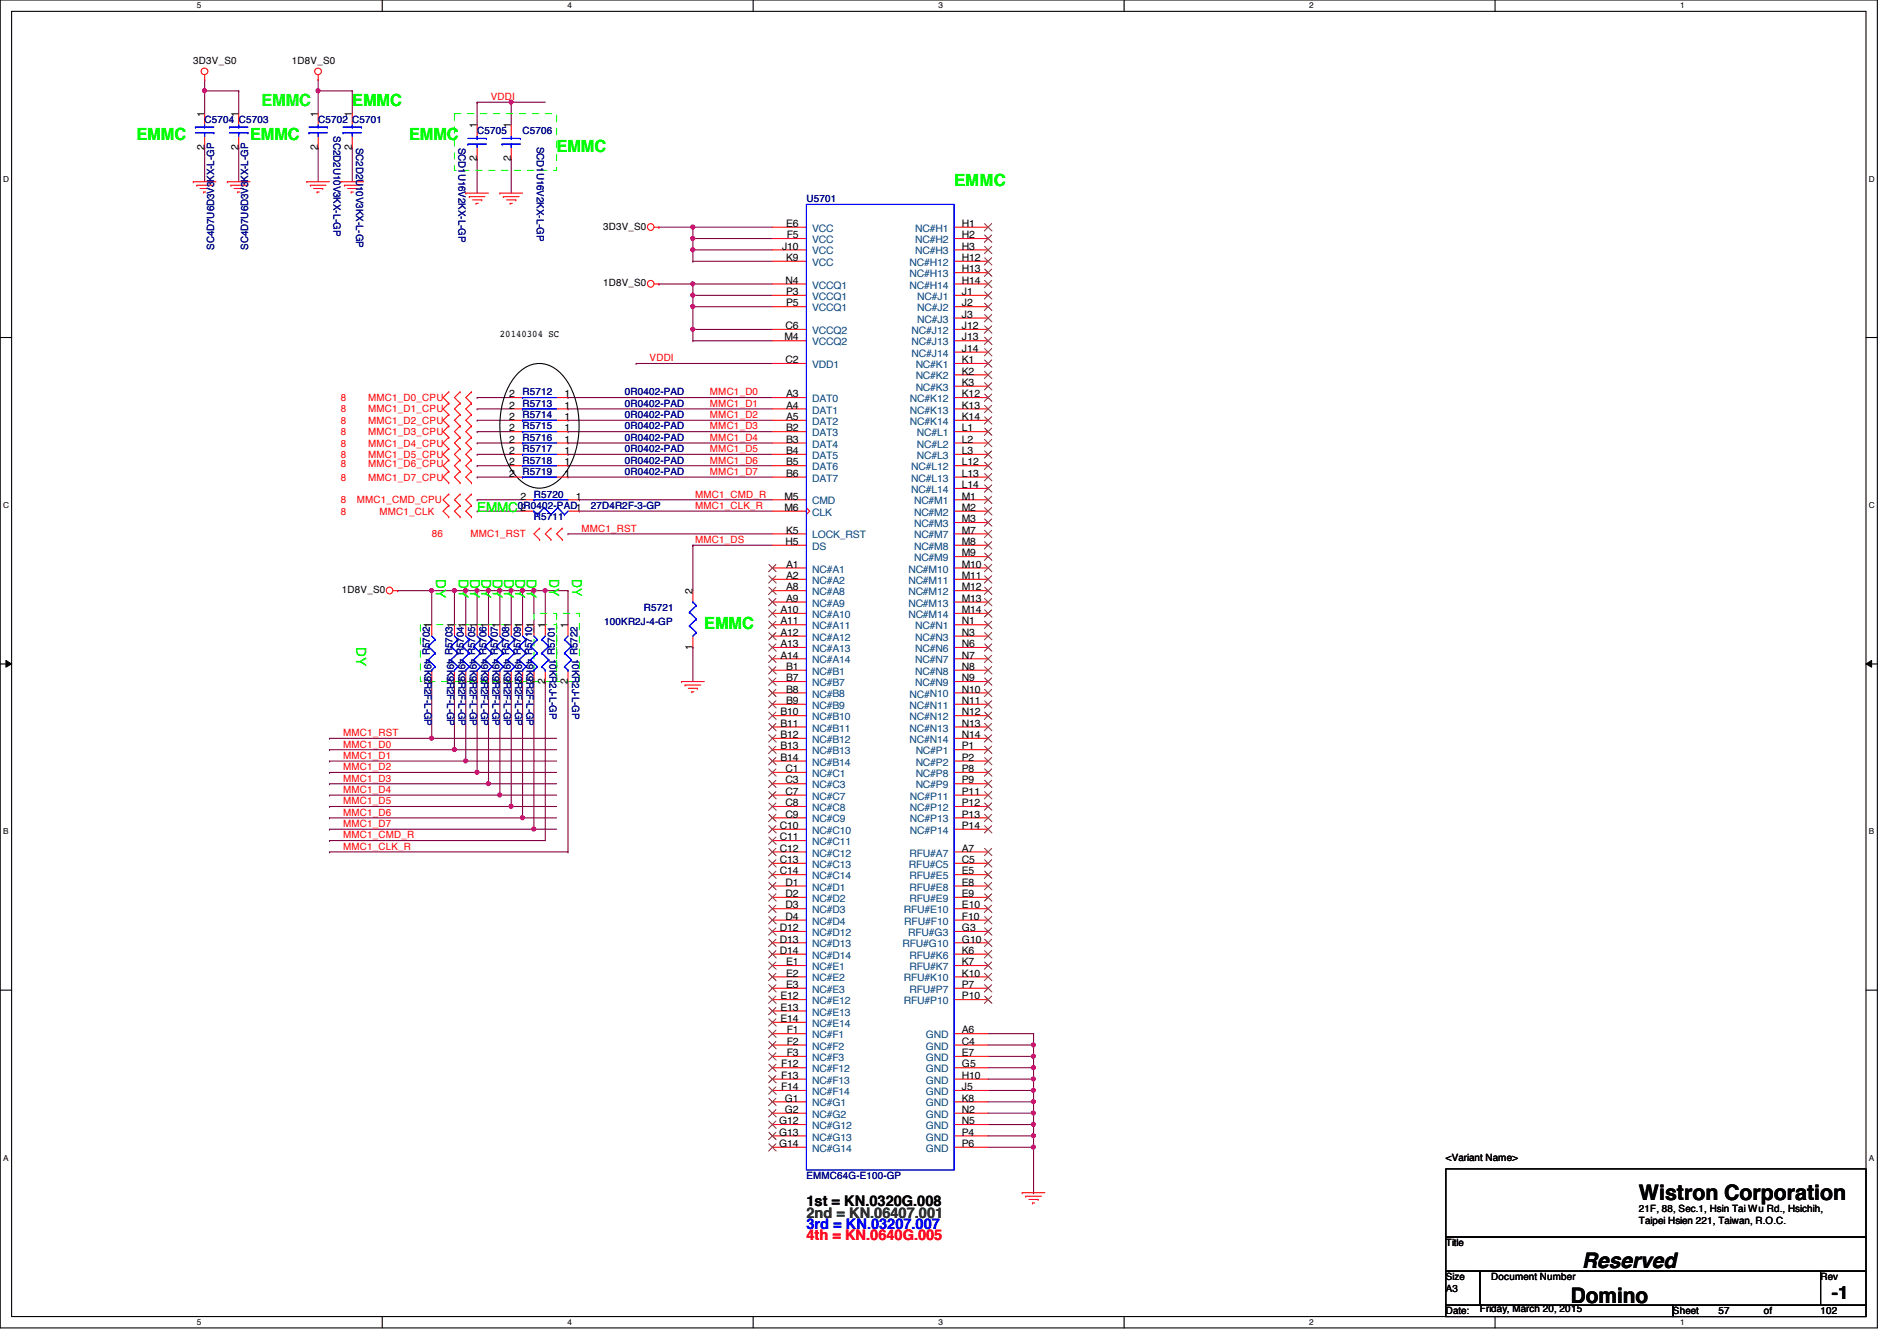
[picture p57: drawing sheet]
<svg xmlns="http://www.w3.org/2000/svg" width="297mm" height="210mm" viewBox="0 0 297 210" stroke-linecap="round" stroke-linejoin="round" font-family="sans-serif">
<defs><g id="words">
<g font-size="3.3">
<text x="256.6" y="187.9">Wistron Corporation</text>
<text x="246" y="203.9">Domino</text>
<text x="247.7" y="198.5">Reserved</text>
</g>
<text font-size="2.8" x="286.8" y="203.4">-1</text>
<text font-size="2.6" fill="#00ff40" x="40.9" y="16.6">EMMC</text>
<g font-size="2.6" fill="#0f0">
<text x="55.2" y="16.6">EMMC</text>
<text x="21.4" y="22">EMMC</text>
<text x="39.2" y="22">EMMC</text>
<text x="64" y="22">EMMC</text>
<text x="87.2" y="23.7">EMMC</text>
<text x="149.4" y="29.1">EMMC</text>
<text x="110.3" y="98.4">EMMC</text>
</g>
<text font-size="2.3" fill="#008000" x="126.3" y="190.6">2nd = KN.06407.001</text>
<text font-size="2.3" x="126.3" y="188.8">1st = KN.0320G.008</text>
<text font-size="2.3" fill="#00f" x="126.3" y="192.4">3rd = KN.03207.007</text>
<text font-size="2.3" fill="#f00" x="126.3" y="194.1">4th = KN.0640G.005</text>
<g font-size="2.1" fill="#0f0">
<text x="74.7" y="80.2">EMMC</text>
<text x="68.3" y="90.7" transform="rotate(90 68.3 90.7)">DY</text>
<text x="71.8" y="90.7" transform="rotate(90 71.8 90.7)">DY</text>
<text x="73.6" y="90.7" transform="rotate(90 73.6 90.7)">DY</text>
<text x="75.4" y="90.7" transform="rotate(90 75.4 90.7)">DY</text>
<text x="77.2" y="90.7" transform="rotate(90 77.2 90.7)">DY</text>
<text x="78.9" y="90.7" transform="rotate(90 78.9 90.7)">DY</text>
<text x="80.7" y="90.7" transform="rotate(90 80.7 90.7)">DY</text>
<text x="82.5" y="90.7" transform="rotate(90 82.5 90.7)">DY</text>
<text x="86.1" y="90.7" transform="rotate(90 86.1 90.7)">DY</text>
<text x="89.6" y="90.7" transform="rotate(90 89.6 90.7)">DY</text>
<text x="55.8" y="101.3" transform="rotate(90 55.8 101.3)">DY</text>
</g>
<g font-size="1.6">
<text x="30.3" y="10">3D3V_S0</text>
<text x="45.7" y="10">1D8V_S0</text>
<text x="32" y="23.5" transform="rotate(-90 32 23.5)">2</text>
<text x="32" y="18.3" transform="rotate(-90 32 18.3)">1</text>
<text x="37.3" y="23.5" transform="rotate(-90 37.3 23.5)">2</text>
<text x="37.3" y="18.3" transform="rotate(-90 37.3 18.3)">1</text>
<text x="49.8" y="23.5" transform="rotate(-90 49.8 23.5)">2</text>
<text x="49.8" y="18.3" transform="rotate(-90 49.8 18.3)">1</text>
<text x="55.1" y="23.5" transform="rotate(-90 55.1 23.5)">2</text>
<text x="55.1" y="18.3" transform="rotate(-90 55.1 18.3)">1</text>
<text x="74.7" y="20.1" transform="rotate(-90 74.7 20.1)">1</text>
<text x="80" y="20.1" transform="rotate(-90 80 20.1)">1</text>
<text x="74.7" y="25.2" transform="rotate(-90 74.7 25.2)">2</text>
<text x="80" y="25.2" transform="rotate(-90 80 25.2)">2</text>
<text x="94.4" y="35.9">3D3V_S0</text>
<text x="123.1" y="35.5">E6</text>
<text x="150.6" y="35.5">H1</text>
<text x="122.5" y="39.1">J10</text>
<text x="123.1" y="40.9">K9</text>
<text x="123.2" y="37.3">F5</text>
<text x="150.6" y="37.3">H2</text>
<text x="150.6" y="39.1">H3</text>
<text x="150.6" y="40.9">H12</text>
<text x="94.4" y="44.8">1D8V_S0</text>
<text x="123" y="44.4">N4</text>
<text x="123.1" y="46.2">P3</text>
<text x="123.1" y="48">P5</text>
<text x="150.6" y="42.6">H13</text>
<text x="150.6" y="44.4">H14</text>
<text x="150.6" y="46.2">J1</text>
<text x="150.6" y="48">J2</text>
<text x="78.3" y="52.8">20140304 SC</text>
<text x="122.8" y="53.3">M4</text>
<text x="123" y="51.5">C6</text>
<text x="150.6" y="49.7">J3</text>
<text x="150.6" y="51.5">J12</text>
<text x="150.6" y="53.3">J13</text>
<text x="123" y="56.9">C2</text>
<text x="150.6" y="55.1">J14</text>
<text x="150.6" y="56.9">K1</text>
<text x="150.6" y="58.6">K2</text>
<text x="79.7" y="62.2">2</text>
<text x="79.7" y="64">2</text>
<text x="79.7" y="65.7">2</text>
<text x="88.4" y="62.2">1</text>
<text x="88.4" y="64">1</text>
<text x="88.4" y="65.7">1</text>
<text x="123.1" y="62.2">A3</text>
<text x="123.1" y="64">A4</text>
<text x="123.1" y="65.7">A5</text>
<text x="150.6" y="60.4">K3</text>
<text x="150.6" y="62.2">K12</text>
<text x="150.6" y="64">K13</text>
<text x="150.6" y="65.7">K14</text>
<text x="79.7" y="69.3">2</text>
<text x="79.7" y="67.5">2</text>
<text x="79.7" y="71.1">2</text>
<text x="88.4" y="69.3">1</text>
<text x="88.4" y="67.5">1</text>
<text x="88.4" y="71.1">1</text>
<text x="123.1" y="67.5">B2</text>
<text x="123.1" y="69.3">B3</text>
<text x="123.1" y="71.1">B4</text>
<text x="150.6" y="67.5">L1</text>
<text x="150.6" y="69.3">L2</text>
<text x="150.6" y="71.1">L3</text>
<text x="79.7" y="74.6">2</text>
<text x="79.7" y="72.9">2</text>
<text x="88.4" y="74.6">1</text>
<text x="88.4" y="72.9">1</text>
<text x="123.1" y="72.9">B5</text>
<text x="123.1" y="74.6">B6</text>
<text x="150.6" y="72.9">L12</text>
<text x="150.6" y="74.6">L13</text>
<text x="150.6" y="76.4">L14</text>
<text x="81.5" y="80">2</text>
<text x="81.5" y="78.2">2</text>
<text x="90.2" y="78.2">1</text>
<text x="122.8" y="78.2">M5</text>
<text x="122.8" y="80">M6</text>
<text x="123.1" y="83.5">K5</text>
<text x="150.6" y="78.2">M1</text>
<text x="150.6" y="80">M2</text>
<text x="150.6" y="81.7">M3</text>
<text x="150.6" y="83.5">M7</text>
<text x="123" y="85.3">H5</text>
<text x="123.1" y="88.9">A1</text>
<text x="150.6" y="85.3">M8</text>
<text x="150.6" y="87.1">M9</text>
<text x="150.6" y="88.9">M10</text>
<text x="53.5" y="92.8">1D8V_S0</text>
<text x="108.5" y="93" transform="rotate(-90 108.5 93)">2</text>
<text x="122.2" y="96">A10</text>
<text x="123.1" y="90.6">A2</text>
<text x="123.1" y="92.4">A8</text>
<text x="123.1" y="94.2">A9</text>
<text x="150.6" y="90.6">M11</text>
<text x="150.6" y="92.4">M12</text>
<text x="150.6" y="94.2">M13</text>
<text x="150.6" y="96">M14</text>
<text x="85.3" y="98.3" transform="rotate(-90 85.3 98.3)">1</text>
<text x="88.9" y="98.3" transform="rotate(-90 88.9 98.3)">1</text>
<text x="108.5" y="101.7" transform="rotate(-90 108.5 101.7)">1</text>
<text x="122.2" y="97.7">A11</text>
<text x="122.2" y="99.5">A12</text>
<text x="122.2" y="101.3">A13</text>
<text x="150.6" y="97.7">N1</text>
<text x="150.6" y="99.5">N3</text>
<text x="150.6" y="101.3">N6</text>
<text x="67.6" y="107" transform="rotate(-90 67.6 107)">2</text>
<text x="71.1" y="107" transform="rotate(-90 71.1 107)">2</text>
<text x="72.9" y="107" transform="rotate(-90 72.9 107)">2</text>
<text x="74.7" y="107" transform="rotate(-90 74.7 107)">2</text>
<text x="76.5" y="107" transform="rotate(-90 76.5 107)">2</text>
<text x="78.2" y="107" transform="rotate(-90 78.2 107)">2</text>
<text x="80" y="107" transform="rotate(-90 80 107)">2</text>
<text x="81.8" y="107" transform="rotate(-90 81.8 107)">2</text>
<text x="83.6" y="107" transform="rotate(-90 83.6 107)">2</text>
<text x="85.3" y="107" transform="rotate(-90 85.3 107)">2</text>
<text x="88.9" y="107" transform="rotate(-90 88.9 107)">2</text>
<text x="122.2" y="103.1">A14</text>
<text x="123.1" y="104.9">B1</text>
<text x="123.1" y="106.6">B7</text>
<text x="150.6" y="103.1">N7</text>
<text x="150.6" y="104.9">N8</text>
<text x="150.6" y="106.6">N9</text>
<text x="122.2" y="112">B10</text>
<text x="122.2" y="113.7">B11</text>
<text x="123.1" y="108.4">B8</text>
<text x="123.1" y="110.2">B9</text>
<text x="150.6" y="108.4">N10</text>
<text x="150.6" y="110.2">N11</text>
<text x="150.6" y="112">N12</text>
<text x="150.6" y="113.7">N13</text>
<text x="122.2" y="115.5">B12</text>
<text x="122.2" y="117.3">B13</text>
<text x="122.2" y="119.1">B14</text>
<text x="150.6" y="115.5">N14</text>
<text x="150.6" y="117.3">P1</text>
<text x="150.6" y="119.1">P2</text>
<text x="123" y="120.9">C1</text>
<text x="123" y="122.6">C3</text>
<text x="123" y="124.4">C7</text>
<text x="150.6" y="120.9">P8</text>
<text x="150.6" y="122.6">P9</text>
<text x="150.6" y="124.4">P11</text>
<text x="122.1" y="129.8">C10</text>
<text x="122.1" y="131.5">C11</text>
<text x="123" y="126.2">C8</text>
<text x="123" y="128">C9</text>
<text x="150.6" y="126.2">P12</text>
<text x="150.6" y="128">P13</text>
<text x="150.6" y="129.8">P14</text>
<text x="122.1" y="133.3">C12</text>
<text x="122.1" y="135.1">C13</text>
<text x="122.1" y="136.9">C14</text>
<text x="150.6" y="133.3">A7</text>
<text x="150.6" y="135.1">C5</text>
<text x="150.6" y="136.9">E5</text>
<text x="123" y="138.6">D1</text>
<text x="123" y="140.4">D2</text>
<text x="123" y="142.2">D3</text>
<text x="123" y="144">D4</text>
<text x="150.6" y="138.6">E8</text>
<text x="150.6" y="140.4">E9</text>
<text x="150.6" y="142.2">E10</text>
<text x="150.6" y="144">F10</text>
<text x="122.1" y="145.8">D12</text>
<text x="122.1" y="147.5">D13</text>
<text x="122.1" y="149.3">D14</text>
<text x="150.6" y="145.8">G3</text>
<text x="150.6" y="147.5">G10</text>
<text x="150.6" y="149.3">K6</text>
<text x="123.1" y="151.1">E1</text>
<text x="123.1" y="152.9">E2</text>
<text x="123.1" y="154.6">E3</text>
<text x="150.6" y="151.1">K7</text>
<text x="150.6" y="154.6">P7</text>
<text x="150.6" y="152.9">K10</text>
<text x="122.2" y="156.4">E12</text>
<text x="122.2" y="158.2">E13</text>
<text x="122.2" y="160">E14</text>
<text x="123.2" y="161.8">F1</text>
<text x="150.6" y="161.8">A6</text>
<text x="150.6" y="156.4">P10</text>
<text x="122.3" y="167.1">F12</text>
<text x="123.2" y="163.5">F2</text>
<text x="123.2" y="165.3">F3</text>
<text x="150.6" y="163.5">C4</text>
<text x="150.6" y="165.3">E7</text>
<text x="150.6" y="167.1">G5</text>
<text x="122.3" y="168.9">F13</text>
<text x="122.3" y="170.6">F14</text>
<text x="122.9" y="172.4">G1</text>
<text x="150.6" y="168.9">H10</text>
<text x="150.6" y="170.6">J5</text>
<text x="150.6" y="172.4">K8</text>
<text x="122" y="176">G12</text>
<text x="122" y="177.8">G13</text>
<text x="122" y="179.5">G14</text>
<text x="122.9" y="174.2">G2</text>
<text x="150.6" y="174.2">N2</text>
<text x="150.6" y="176">N5</text>
<text x="150.6" y="177.8">P4</text>
<text x="150.6" y="179.5">P6</text>
<text x="226.4" y="181.7">&lt;Variant Name&gt;</text>
<text x="256.6" y="191.6">Taipei Hsien 221, Taiwan, R.O.C.</text>
<text x="256.6" y="189.7">21F, 88, Sec.1, Hsin Tai Wu Rd., Hsichih,</text>
<text x="226.4" y="195.1">Title</text>
<text x="226.4" y="200.4">Size</text>
<text x="226.4" y="202.2">A3</text>
<text x="233.5" y="200.4">Document Number</text>
<text x="285.1" y="200.4">Rev</text>
<text x="226.4" y="205.7">Date:</text>
<text x="231.7" y="205.4">Friday, March 20, 2015</text>
<text x="262" y="205.7">Sheet</text>
<text x="269.1" y="205.7">57</text>
<text x="276.2" y="205.7">of</text>
<text x="285.1" y="205.7">102</text>
</g>
<g font-size="1.6" fill="#f00">
<text x="76.8" y="15.7">VDDI</text>
<text x="101.7" y="56.6">VDDI</text>
<text x="53.4" y="64.6">8</text>
<text x="53.4" y="62.8">8</text>
<text x="57.7" y="64.6">MMC1_D1_CPU</text>
<text x="57.7" y="62.8">MMC1_D0_CPU</text>
<text x="111.2" y="65.4">MMC1_D2</text>
<text x="111.2" y="63.7">MMC1_D1</text>
<text x="111.2" y="61.9">MMC1_D0</text>
<text x="53.4" y="66.3">8</text>
<text x="53.4" y="68.1">8</text>
<text x="53.4" y="69.9">8</text>
<text x="53.4" y="71.7">8</text>
<text x="57.7" y="66.3">MMC1_D2_CPU</text>
<text x="57.7" y="68.1">MMC1_D3_CPU</text>
<text x="57.7" y="69.9">MMC1_D4_CPU</text>
<text x="57.7" y="71.7">MMC1_D5_CPU</text>
<text x="111.2" y="67.2">MMC1_D3</text>
<text x="111.2" y="69">MMC1_D4</text>
<text x="111.2" y="70.8">MMC1_D5</text>
<text x="53.4" y="73.1">8</text>
<text x="53.4" y="75.2">8</text>
<text x="57.7" y="73.1">MMC1_D6_CPU</text>
<text x="57.7" y="75.2">MMC1_D7_CPU</text>
<text x="108.8" y="77.9">MMC1_CMD_R</text>
<text x="111.2" y="72.6">MMC1_D6</text>
<text x="111.2" y="74.3">MMC1_D7</text>
<text x="53.4" y="80.6">8</text>
<text x="53.4" y="78.8">8</text>
<text x="55.9" y="78.8">MMC1_CMD_CPU</text>
<text x="59.4" y="80.6">MMC1_CLK</text>
<text x="91.1" y="83.2">MMC1_RST</text>
<text x="108.8" y="79.7">MMC1_CLK_R</text>
<text x="67.6" y="84.1">86</text>
<text x="73.7" y="84.1">MMC1_RST</text>
<text x="108.8" y="85">MMC1_DS</text>
<text x="53.7" y="117">MMC1_D0</text>
<text x="53.7" y="118.8">MMC1_D1</text>
<text x="53.7" y="115.2">MMC1_RST</text>
<text x="53.7" y="124.1">MMC1_D4</text>
<text x="53.7" y="125.9">MMC1_D5</text>
<text x="53.7" y="122.3">MMC1_D3</text>
<text x="53.7" y="120.6">MMC1_D2</text>
<text x="53.7" y="131.2">MMC1_CMD_R</text>
<text x="53.7" y="129.5">MMC1_D7</text>
<text x="53.7" y="127.7">MMC1_D6</text>
<text x="53.7" y="133">MMC1_CLK_R</text>
</g>
<g font-size="1.6" fill="#000080">
<text x="32" y="19.2">C5704 C5703</text>
<text x="49.8" y="19.2">C5702 C5701</text>
<text x="52.2" y="21.3" transform="rotate(90 52.2 21.3)">SC2D2U10V3KX-L-GP</text>
<text x="55.8" y="23.1" transform="rotate(90 55.8 23.1)">SC2D2U10V3KX-L-GP</text>
<text x="71.8" y="23.1" transform="rotate(90 71.8 23.1)">SCD1U16V2KX-L-GP</text>
<text x="74.7" y="21">C5705</text>
<text x="81.8" y="21">C5706</text>
<text x="84.1" y="22.9" transform="rotate(90 84.1 22.9)">SCD1</text>
<text x="84.1" y="27" transform="rotate(90 84.1 27)">U16V2KX-L-GP</text>
<text x="126.3" y="31.7">U5701</text>
<text x="33.5" y="39.1" transform="rotate(-90 33.5 39.1)">SC4D7U6D3V3KX-L-GP</text>
<text x="38.9" y="39.1" transform="rotate(-90 38.9 39.1)">SC4D7U6D3V3KX-L-GP</text>
<text x="81.8" y="61.9">R5712</text>
<text x="81.8" y="63.7">R5713</text>
<text x="81.8" y="65.4">R5714</text>
<text x="97.8" y="61.9">0R0402-PAD</text>
<text x="97.8" y="63.7">0R0402-PAD</text>
<text x="97.8" y="65.4">0R0402-PAD</text>
<text x="81.8" y="69">R5716</text>
<text x="81.8" y="67.2">R5715</text>
<text x="81.8" y="70.8">R5717</text>
<text x="97.8" y="69">0R0402-PAD</text>
<text x="97.8" y="67.2">0R0402-PAD</text>
<text x="97.8" y="70.8">0R0402-PAD</text>
<text x="81.8" y="74.3">R5719</text>
<text x="81.8" y="72.6">R5718</text>
<text x="83.6" y="77.9">R5720</text>
<text x="97.8" y="74.3">0R0402-PAD</text>
<text x="97.8" y="72.6">0R0402-PAD</text>
<text x="81.1" y="79.7">0R0402-PAD1</text>
<text x="83.6" y="81.4">R5711</text>
<text x="92.5" y="79.7">27D4R2F-3-GP</text>
<text x="100.8" y="95.7">R5721</text>
<text x="94.6" y="97.8">100KR2J-4-GP</text>
<text x="66.5" y="103.1" transform="rotate(90 66.5 103.1)">49K9R2F-L-GP</text>
<text x="67.3" y="102.6" transform="rotate(-90 67.3 102.6)">R57021</text>
<text x="70" y="103.1" transform="rotate(90 70 103.1)">49K9R2F-L-GP</text>
<text x="70.9" y="102.6" transform="rotate(-90 70.9 102.6)">R57031</text>
<text x="71.8" y="103.1" transform="rotate(90 71.8 103.1)">49K9R2F-L-GP</text>
<text x="72.6" y="102.6" transform="rotate(-90 72.6 102.6)">R57041</text>
<text x="73.6" y="103.1" transform="rotate(90 73.6 103.1)">49K9R2F-L-GP</text>
<text x="74.4" y="102.6" transform="rotate(-90 74.4 102.6)">R57051</text>
<text x="75.4" y="103.1" transform="rotate(90 75.4 103.1)">49K9R2F-L-GP</text>
<text x="76.2" y="102.6" transform="rotate(-90 76.2 102.6)">R57061</text>
<text x="77.1" y="103.1" transform="rotate(90 77.1 103.1)">49K9R2F-L-GP</text>
<text x="78" y="102.6" transform="rotate(-90 78 102.6)">R57071</text>
<text x="78.9" y="103.1" transform="rotate(90 78.9 103.1)">49K9R2F-L-GP</text>
<text x="79.8" y="102.6" transform="rotate(-90 79.8 102.6)">R57081</text>
<text x="80.7" y="103.1" transform="rotate(90 80.7 103.1)">49K9R2F-L-GP</text>
<text x="81.5" y="102.6" transform="rotate(-90 81.5 102.6)">R57091</text>
<text x="82.5" y="103.1" transform="rotate(90 82.5 103.1)">49K9R2F-L-GP</text>
<text x="83.3" y="102.6" transform="rotate(-90 83.3 102.6)">R57101</text>
<text x="86" y="103.1" transform="rotate(90 86 103.1)">10KR2J-L-GP</text>
<text x="86.9" y="102.6" transform="rotate(-90 86.9 102.6)">R5701</text>
<text x="89.6" y="103.1" transform="rotate(90 89.6 103.1)">10KR2J-L-GP</text>
<text x="90.4" y="102.6" transform="rotate(-90 90.4 102.6)">R5722</text>
<text x="126.3" y="184.6">EMMC64G-E100-GP</text>
</g>
<g font-size="1.6" fill="#004080">
<text x="127.2" y="36.3">VCC</text>
<text x="127.2" y="38.1">VCC</text>
<text x="127.2" y="39.8">VCC</text>
<text x="127.2" y="41.6">VCC</text>
<text x="142.4" y="41.6">NC#H12</text>
<text x="143.3" y="36.3">NC#H1</text>
<text x="143.3" y="38.1">NC#H2</text>
<text x="143.3" y="39.8">NC#H3</text>
<text x="127.2" y="45.2">VCCQ1</text>
<text x="127.2" y="46.9">VCCQ1</text>
<text x="142.4" y="43.4">NC#H13</text>
<text x="142.4" y="45.2">NC#H14</text>
<text x="143.6" y="46.9">NC#J1</text>
<text x="127.2" y="48.7">VCCQ1</text>
<text x="127.2" y="52.3">VCCQ2</text>
<text x="142.7" y="52.3">NC#J12</text>
<text x="143.6" y="48.7">NC#J2</text>
<text x="143.6" y="50.5">NC#J3</text>
<text x="127.2" y="54.1">VCCQ2</text>
<text x="127.2" y="57.6">VDD1</text>
<text x="142.7" y="54.1">NC#J13</text>
<text x="142.7" y="55.8">NC#J14</text>
<text x="143.4" y="57.6">NC#K1</text>
<text x="143.4" y="59.4">NC#K2</text>
<text x="127.2" y="62.9">DAT0</text>
<text x="127.2" y="64.7">DAT1</text>
<text x="142.5" y="62.9">NC#K12</text>
<text x="142.5" y="64.7">NC#K13</text>
<text x="143.4" y="61.2">NC#K3</text>
<text x="127.2" y="66.5">DAT2</text>
<text x="127.2" y="68.3">DAT3</text>
<text x="127.2" y="70.1">DAT4</text>
<text x="127.2" y="71.8">DAT5</text>
<text x="142.5" y="66.5">NC#K14</text>
<text x="143.5" y="68.3">NC#L1</text>
<text x="143.5" y="70.1">NC#L2</text>
<text x="143.5" y="71.8">NC#L3</text>
<text x="127.2" y="73.6">DAT6</text>
<text x="127.2" y="75.4">DAT7</text>
<text x="142.7" y="73.6">NC#L12</text>
<text x="142.7" y="75.4">NC#L13</text>
<text x="142.7" y="77.2">NC#L14</text>
<text x="127.2" y="80.7">CLK</text>
<text x="127.2" y="79">CMD</text>
<text x="143.1" y="79">NC#M1</text>
<text x="143.1" y="80.7">NC#M2</text>
<text x="143.1" y="82.5">NC#M3</text>
<text x="127.2" y="86.1">DS</text>
<text x="127.2" y="84.3">LOCK_RST</text>
<text x="127.2" y="89.6">NC#A1</text>
<text x="142.2" y="89.6">NC#M10</text>
<text x="143.1" y="84.3">NC#M7</text>
<text x="143.1" y="86.1">NC#M8</text>
<text x="143.1" y="87.8">NC#M9</text>
<text x="127.2" y="91.4">NC#A2</text>
<text x="127.2" y="93.2">NC#A8</text>
<text x="127.2" y="95">NC#A9</text>
<text x="142.2" y="91.4">NC#M11</text>
<text x="142.2" y="93.2">NC#M12</text>
<text x="142.2" y="95">NC#M13</text>
<text x="127.2" y="96.7">NC#A10</text>
<text x="127.2" y="98.5">NC#A11</text>
<text x="127.2" y="100.3">NC#A12</text>
<text x="142.2" y="96.7">NC#M14</text>
<text x="143.3" y="98.5">NC#N1</text>
<text x="143.3" y="100.3">NC#N3</text>
<text x="127.2" y="102.1">NC#A13</text>
<text x="127.2" y="103.8">NC#A14</text>
<text x="127.2" y="105.6">NC#B1</text>
<text x="127.2" y="107.4">NC#B7</text>
<text x="143.3" y="102.1">NC#N6</text>
<text x="143.3" y="103.8">NC#N7</text>
<text x="143.3" y="105.6">NC#N8</text>
<text x="143.3" y="107.4">NC#N9</text>
<text x="127.2" y="109.2">NC#B8</text>
<text x="127.2" y="111">NC#B9</text>
<text x="127.2" y="112.7">NC#B10</text>
<text x="142.4" y="109.2">NC#N10</text>
<text x="142.4" y="111">NC#N11</text>
<text x="142.4" y="112.7">NC#N12</text>
<text x="127.2" y="114.5">NC#B11</text>
<text x="127.2" y="116.3">NC#B12</text>
<text x="127.2" y="118.1">NC#B13</text>
<text x="127.2" y="119.8">NC#B14</text>
<text x="142.4" y="114.5">NC#N13</text>
<text x="142.4" y="116.3">NC#N14</text>
<text x="143.4" y="118.1">NC#P1</text>
<text x="143.4" y="119.8">NC#P2</text>
<text x="127.2" y="121.6">NC#C1</text>
<text x="127.2" y="123.4">NC#C3</text>
<text x="127.2" y="125.2">NC#C7</text>
<text x="142.5" y="125.2">NC#P11</text>
<text x="143.4" y="121.6">NC#P8</text>
<text x="143.4" y="123.4">NC#P9</text>
<text x="127.2" y="127">NC#C8</text>
<text x="127.2" y="128.7">NC#C9</text>
<text x="127.2" y="130.5">NC#C10</text>
<text x="142.5" y="127">NC#P12</text>
<text x="142.5" y="128.7">NC#P13</text>
<text x="142.5" y="130.5">NC#P14</text>
<text x="127.2" y="132.3">NC#C11</text>
<text x="127.2" y="134.1">NC#C12</text>
<text x="127.2" y="135.8">NC#C13</text>
<text x="127.2" y="137.6">NC#C14</text>
<text x="142.3" y="135.8">RFU#C5</text>
<text x="142.4" y="134.1">RFU#A7</text>
<text x="142.4" y="137.6">RFU#E5</text>
<text x="127.2" y="139.4">NC#D1</text>
<text x="127.2" y="141.2">NC#D2</text>
<text x="127.2" y="143">NC#D3</text>
<text x="141.5" y="143">RFU#E10</text>
<text x="142.4" y="139.4">RFU#E8</text>
<text x="142.4" y="141.2">RFU#E9</text>
<text x="127.2" y="144.7">NC#D4</text>
<text x="127.2" y="146.5">NC#D12</text>
<text x="127.2" y="148.3">NC#D13</text>
<text x="141.3" y="148.3">RFU#G10</text>
<text x="141.6" y="144.7">RFU#F10</text>
<text x="142.2" y="146.5">RFU#G3</text>
<text x="127.2" y="150.1">NC#D14</text>
<text x="127.2" y="151.8">NC#E1</text>
<text x="127.2" y="153.6">NC#E2</text>
<text x="127.2" y="155.4">NC#E3</text>
<text x="141.5" y="153.6">RFU#K10</text>
<text x="142.4" y="150.1">RFU#K6</text>
<text x="142.4" y="151.8">RFU#K7</text>
<text x="142.4" y="155.4">RFU#P7</text>
<text x="127.2" y="157.2">NC#E12</text>
<text x="127.2" y="159">NC#E13</text>
<text x="127.2" y="160.7">NC#E14</text>
<text x="141.5" y="157.2">RFU#P10</text>
<text x="127.2" y="162.5">NC#F1</text>
<text x="127.2" y="164.3">NC#F2</text>
<text x="127.2" y="166.1">NC#F3</text>
<text x="127.2" y="167.9">NC#F12</text>
<text x="144.9" y="162.5">GND</text>
<text x="144.9" y="164.3">GND</text>
<text x="144.9" y="166.1">GND</text>
<text x="144.9" y="167.9">GND</text>
<text x="127.2" y="169.6">NC#F13</text>
<text x="127.2" y="171.4">NC#F14</text>
<text x="127.2" y="173.2">NC#G1</text>
<text x="144.9" y="169.6">GND</text>
<text x="144.9" y="171.4">GND</text>
<text x="144.9" y="173.2">GND</text>
<text x="127.2" y="175">NC#G2</text>
<text x="127.2" y="176.7">NC#G12</text>
<text x="127.2" y="178.5">NC#G13</text>
<text x="144.9" y="175">GND</text>
<text x="144.9" y="176.7">GND</text>
<text x="144.9" y="178.5">GND</text>
<text x="127.2" y="180.3">NC#G14</text>
<text x="144.9" y="180.3">GND</text>
</g>
<g font-size="1.3">
<text x="30.8" y="1.3">5</text>
<text x="88.9" y="1.3">4</text>
<text x="146.9" y="1.3">3</text>
<text x="205" y="1.3">2</text>
<text x="263.1" y="1.3">1</text>
<text x=".5" y="28.4">D</text>
<text x="292.6" y="28.4">D</text>
<text x=".5" y="79.5">C</text>
<text x="292.6" y="79.5">C</text>
<text x=".5" y="130.6">B</text>
<text x="292.6" y="130.6">B</text>
<text x=".5" y="181.7">A</text>
<text x="292.6" y="181.7">A</text>
<text x="30.8" y="207.4">5</text>
<text x="88.9" y="207.4">4</text>
<text x="146.9" y="207.4">3</text>
<text x="205" y="207.4">2</text>
<text x="263.1" y="207.4">1</text>
</g>
</g></defs>
<path d="M0 0h294v207.9h-294zM1.8 1.8h290.4v204.3h-290.4z" fill="none" stroke="#000" stroke-width=".17"/>
<g fill="#fff">
<path d="M30.8 .2h.7v1.4h-.7z"/>
<path d="M30.8 206.2h.7v1.4h-.7z"/>
</g>
<path d="M59.9 0v1.8M59.9 206.1v1.8" fill="none" stroke="#000" stroke-width=".17"/>
<g fill="#fff">
<path d="M88.9 .2h.6v1.4h-.6z"/>
<path d="M88.9 206.2h.6v1.4h-.6z"/>
</g>
<path d="M117.9 0v1.8M117.9 206.1v1.8" fill="none" stroke="#000" stroke-width=".17"/>
<g fill="#fff">
<path d="M146.9 .2h.7v1.4h-.7z"/>
<path d="M146.9 206.2h.7v1.4h-.7z"/>
</g>
<path d="M176 0v1.8M176 206.1v1.8" fill="none" stroke="#000" stroke-width=".17"/>
<g fill="#fff">
<path d="M205 .2h.7v1.4h-.7z"/>
<path d="M205 206.2h.7v1.4h-.7z"/>
</g>
<path d="M234.1 0v1.8M234.1 206.1v1.8" fill="none" stroke="#000" stroke-width=".17"/>
<g fill="#fff">
<path d="M263.1 .2h.7v1.4h-.7z"/>
<path d="M263.1 206.2h.7v1.4h-.7z"/>
<path d="M.5 27.3h.9v1.4h-.9z"/>
<path d="M292.6 27.3h.9v1.4h-.9z"/>
<path d="M.5 78.4h.9v1.4h-.9z"/>
<path d="M292.6 78.4h.9v1.4h-.9z"/>
</g>
<path d="M0 52.8h1.8M292.2 52.8h1.8" fill="none" stroke="#000" stroke-width=".17"/>
<g fill="#fff">
<path d="M.5 129.5h.8v1.4h-.8z"/>
<path d="M292.6 129.5h.9v1.4h-.9z"/>
</g>
<path d="M0 103.9h1.8M292.2 103.9h1.8" fill="none" stroke="#000" stroke-width=".17"/>
<path d="M.9 103.4l.9 .5-.9 .5zM292.2 103.9l.9-.5v1z" fill="#000"/>
<path d="M.9 103.4l.9 .5-.9 .5zM292.2 103.9l.9-.5v1z" fill="none" stroke="#000" stroke-width=".16"/>
<g fill="#fff">
<path d="M.5 180.5h.8v1.4h-.8z"/>
<path d="M292.6 180.5h.9v1.4h-.9z"/>
</g>
<path d="M0 155h1.8M292.2 155h1.8" fill="none" stroke="#000" stroke-width=".17"/>
<path d="M49.8 12.4h.1M49.8 12.4v1.8M76.5 106.7h.1M76.5 106.7v16" fill="none" stroke="#800040" stroke-width=".17"/>
<circle cx="76.5" cy="122.7" r=".32" fill="#f0f"/>
<circle cx="76.5" cy="122.7" r=".32" fill="none" stroke="#f0f" stroke-width=".17"/>
<path d="M85.4 106.7h.1M85.4 106.7v24.9M154.7 168.9h7.1M161.8 168.9h.1" fill="none" stroke="#800040" stroke-width=".17"/>
<circle cx="161.8" cy="168.9" r=".32" fill="#f0f"/>
<circle cx="161.8" cy="168.9" r=".32" fill="none" stroke="#f0f" stroke-width=".17"/>
<path d="M78.3 92.5h1.7M78.3 92.5h.1M80 92.5h.1M80 92.5v5.3M161.8 170.7h.1M161.8 168.9v1.8" fill="none" stroke="#800040" stroke-width=".17"/>
<circle cx="78.2" cy="92.4" r=".32" fill="#f0f"/>
<circle cx="78.2" cy="92.4" r=".32" fill="none" stroke="#f0f" stroke-width=".17"/>
<path d="M74.7 78.2h7.1M74.7 78.2h.1M90.7 78.2h30.2M90.7 78.2h.1M108.5 85.3h.1M108.5 85.3v7.2M78.3 124.5h8.9M78.3 124.5h.1" fill="none" stroke="#800040" stroke-width=".17"/>
<circle cx="78.2" cy="124.4" r=".32" fill="#f0f"/>
<circle cx="78.2" cy="124.4" r=".32" fill="none" stroke="#f0f" stroke-width=".17"/>
<path d="M85.4 92.5h.1M85.4 92.5v5.3M154.7 170.7h7.1M161.8 170.7h.1" fill="none" stroke="#800040" stroke-width=".17"/>
<circle cx="161.8" cy="170.7" r=".32" fill="#f0f"/>
<circle cx="161.8" cy="170.7" r=".32" fill="none" stroke="#f0f" stroke-width=".17"/>
<path d="M80 92.5h1.8M80 92.5h.1M81.8 92.5h.1M81.8 92.5v5.3M161.8 172.5h.1M161.8 170.7v1.8" fill="none" stroke="#800040" stroke-width=".17"/>
<circle cx="80" cy="92.4" r=".32" fill="#f0f"/>
<circle cx="80" cy="92.4" r=".32" fill="none" stroke="#f0f" stroke-width=".17"/>
<g fill="none" stroke="#800040" stroke-width=".17">
<path d="M74.7 65.8h5.3M74.7 67.6h5.3M74.7 69.3h5.3M74.7 71.1h5.3M74.7 72.9h5.3M74.7 74.7h5.3M74.7 64h5.3M74.7 62.2h5.3M74.7 62.2h.1M74.7 67.6h.1M74.7 72.9h.1M74.7 64h.1"/>
<path d="M74.7 69.3h.1M74.7 74.7h.1M74.7 65.8h.1M74.7 71.1h.1M88.9 65.8h.1M88.9 67.6h.1M88.9 69.3h.1M88.9 71.1h.1M88.9 72.9h.1M88.9 74.7h.1M88.9 64h.1M88.9 62.2h.1"/>
<path d="M88.9 65.8h32M88.9 67.6h32M88.9 69.3h32M88.9 71.1h32M88.9 72.9h32M88.9 74.7h32M88.9 64h32M88.9 62.2h32M74.7 80h7.1M74.7 80h.1M83.6 92.5h1.8M83.6 92.5h.1"/>
<path d="M90.7 80h30.2M90.7 80h.1M108.5 85.3h12.4M108.5 85.3h.1"/>
</g>
<circle cx="85.4" cy="92.4" r=".32" fill="#f0f"/>
<circle cx="85.4" cy="92.4" r=".32" fill="none" stroke="#f0f" stroke-width=".17"/>
<path d="M32 12.4h.1M32 14.2h.1M32 12.4v1.8M32 14.2h5.4M37.4 14.2h.1M37.4 14.2v3.6" fill="none" stroke="#800040" stroke-width=".17"/>
<circle cx="32" cy="14.2" r=".32" fill="#f0f"/>
<circle cx="32" cy="14.2" r=".32" fill="none" stroke="#f0f" stroke-width=".17"/>
<path d="M32 14.2h.1M32 14.2v3.6M74.7 24.9h.1M74.7 24.9v5.3M108.5 51.6h.1M108.5 51.6v1.7M88.9 92.5h.1M88.9 92.5v5.3M154.7 172.5h7.1M161.8 172.5h.1" fill="none" stroke="#800040" stroke-width=".17"/>
<circle cx="161.8" cy="172.4" r=".32" fill="#f0f"/>
<circle cx="161.8" cy="172.4" r=".32" fill="none" stroke="#f0f" stroke-width=".17"/>
<path d="M83.6 92.5h.1M83.6 92.5v5.3M161.8 174.2h.1M161.8 172.5v1.7" fill="none" stroke="#800040" stroke-width=".17"/>
<circle cx="83.6" cy="92.4" r=".32" fill="#f0f"/>
<circle cx="83.6" cy="92.4" r=".32" fill="none" stroke="#f0f" stroke-width=".17"/>
<path d="M81.8 92.5h.1M81.8 92.5h1.8" fill="none" stroke="#800040" stroke-width=".17"/>
<circle cx="81.8" cy="92.4" r=".32" fill="#f0f"/>
<circle cx="81.8" cy="92.4" r=".32" fill="none" stroke="#f0f" stroke-width=".17"/>
<path d="M49.8 14.2h.1M49.8 14.2v3.6M99.6 56.9h.1M99.6 56.9h21.3M108.5 53.3h12.4M108.5 53.3h.1M62.3 92.5h5.3M62.3 92.5h.1M67.6 92.5h.1M67.6 92.5v5.3" fill="none" stroke="#800040" stroke-width=".17"/>
<circle cx="49.8" cy="14.2" r=".32" fill="#f0f"/>
<circle cx="49.8" cy="14.2" r=".32" fill="none" stroke="#f0f" stroke-width=".17"/>
<path d="M80 16h5.4M80 16h.1" fill="none" stroke="#800040" stroke-width=".17"/>
<circle cx="80" cy="16" r=".32" fill="#f0f"/>
<circle cx="80" cy="16" r=".32" fill="none" stroke="#f0f" stroke-width=".17"/>
<g fill="none" stroke="#800040" stroke-width=".17">
<path d="M80 24.9h.1M80 24.9v5.3M85.4 92.5h3.5M85.4 92.5h.1M78.3 106.7h.1M78.3 106.7v17.8h-26.7M80 106.7h.1M80 106.7v19.5h-28.4M51.6 124.5h.1M51.6 126.2h.1M154.7 161.8h7.1M154.7 174.2h7.1"/>
<path d="M161.8 161.8h.1M161.8 174.2h.1"/>
</g>
<circle cx="161.8" cy="174.2" r=".32" fill="#f0f"/>
<circle cx="161.8" cy="174.2" r=".32" fill="none" stroke="#f0f" stroke-width=".17"/>
<path d="M67.6 92.5h.1M67.6 92.5h3.6M71.2 92.5h.1M71.2 92.5v5.3M161.8 176h.1M161.8 174.2v1.8" fill="none" stroke="#800040" stroke-width=".17"/>
<circle cx="67.6" cy="92.4" r=".32" fill="#f0f"/>
<circle cx="67.6" cy="92.4" r=".32" fill="none" stroke="#f0f" stroke-width=".17"/>
<path d="M108.5 35.6h12.4M108.5 39.1h.1M108.5 35.6h.1M108.5 39.1v1.8M108.5 40.9h12.4M108.5 40.9h.1" fill="none" stroke="#800040" stroke-width=".17"/>
<circle cx="108.5" cy="35.5" r=".32" fill="#f0f"/>
<circle cx="108.5" cy="35.5" r=".32" fill="none" stroke="#f0f" stroke-width=".17"/>
<path d="M103.2 35.6h5.3M103.2 35.6h.1M108.5 37.3h12.4M108.5 39.1h12.4M108.5 37.3h.1M108.5 35.6h.1M108.5 39.1h.1M108.5 35.6v3.5" fill="none" stroke="#800040" stroke-width=".17"/>
<circle cx="108.5" cy="39.1" r=".32" fill="#f0f"/>
<circle cx="108.5" cy="39.1" r=".32" fill="none" stroke="#f0f" stroke-width=".17"/>
<circle cx="108.5" cy="37.3" r=".32" fill="#f0f"/>
<circle cx="108.5" cy="37.3" r=".32" fill="none" stroke="#f0f" stroke-width=".17"/>
<g fill="none" stroke="#800040" stroke-width=".17">
<path d="M49.8 14.2h5.4M49.8 14.2h.1M55.2 14.2h.1M55.2 14.2v3.6M74.7 16h.1M74.7 16v3.6M32 23.1h.1M32 23.1v5.3M81.8 106.7h.1M81.8 106.7v21.3M88.9 106.7v26.6M88.9 133.3h.1"/>
<path d="M154.7 176h7.1M161.8 163.6h.1M161.8 176h.1M161.8 161.8v1.8"/>
</g>
<circle cx="161.8" cy="176" r=".32" fill="#f0f"/>
<circle cx="161.8" cy="176" r=".32" fill="none" stroke="#f0f" stroke-width=".17"/>
<path d="M67.6 106.7h.1M67.6 106.7v8.9M161.8 177.8h.1M161.8 176v1.8" fill="none" stroke="#800040" stroke-width=".17"/>
<circle cx="67.6" cy="115.5" r=".32" fill="#f0f"/>
<circle cx="67.6" cy="115.5" r=".32" fill="none" stroke="#f0f" stroke-width=".17"/>
<path d="M71.2 92.5h1.7M71.2 92.5h.1M72.9 92.5h.1M72.9 92.5v5.3" fill="none" stroke="#800040" stroke-width=".17"/>
<circle cx="71.1" cy="92.4" r=".32" fill="#f0f"/>
<circle cx="71.1" cy="92.4" r=".32" fill="none" stroke="#f0f" stroke-width=".17"/>
<path d="M74.7 16h5.3M74.7 16h.1M80 16h.1M80 16v3.6M37.4 23.1h.1M37.4 23.1v5.3M108.5 48h12.4M108.5 48h.1" fill="none" stroke="#800040" stroke-width=".17"/>
<circle cx="108.5" cy="48" r=".32" fill="#f0f"/>
<circle cx="108.5" cy="48" r=".32" fill="none" stroke="#f0f" stroke-width=".17"/>
<path d="M108.5 44.4h12.4M108.5 46.2h.1M108.5 48h.1M108.5 44.4h.1M108.5 46.2v5.4" fill="none" stroke="#800040" stroke-width=".17"/>
<circle cx="108.5" cy="44.4" r=".32" fill="#f0f"/>
<circle cx="108.5" cy="44.4" r=".32" fill="none" stroke="#f0f" stroke-width=".17"/>
<path d="M108.5 51.6h12.4M108.5 51.6h.1" fill="none" stroke="#800040" stroke-width=".17"/>
<circle cx="108.5" cy="51.5" r=".32" fill="#f0f"/>
<circle cx="108.5" cy="51.5" r=".32" fill="none" stroke="#f0f" stroke-width=".17"/>
<path d="M103.2 44.4h5.3M103.2 44.4h.1M108.5 46.2h12.4M108.5 46.2h.1" fill="none" stroke="#800040" stroke-width=".17"/>
<circle cx="108.5" cy="46.2" r=".32" fill="#f0f"/>
<circle cx="108.5" cy="46.2" r=".32" fill="none" stroke="#f0f" stroke-width=".17"/>
<path d="M108.5 44.4h.1M108.5 44.4v1.8M51.6 117.3h.1M71.2 106.7h.1M71.2 106.7v10.6h-19.6M83.6 106.7h.1M83.6 106.7v23.1M154.7 163.6h7.1M161.8 163.6h.1" fill="none" stroke="#800040" stroke-width=".17"/>
<circle cx="161.8" cy="163.5" r=".32" fill="#f0f"/>
<circle cx="161.8" cy="163.5" r=".32" fill="none" stroke="#f0f" stroke-width=".17"/>
<path d="M154.7 177.8h7.1M161.8 165.4h.1M161.8 177.8h.1M161.8 163.6v1.8" fill="none" stroke="#800040" stroke-width=".17"/>
<circle cx="161.8" cy="177.8" r=".32" fill="#f0f"/>
<circle cx="161.8" cy="177.8" r=".32" fill="none" stroke="#f0f" stroke-width=".17"/>
<path d="M49.8 23.1h.1M49.8 23.1v5.3M72.9 92.5h.1M72.9 92.5h1.8M74.7 92.5h.1M74.7 92.5v5.3M161.8 179.6h.1M161.8 177.8v1.8" fill="none" stroke="#800040" stroke-width=".17"/>
<circle cx="72.9" cy="92.4" r=".32" fill="#f0f"/>
<circle cx="72.9" cy="92.4" r=".32" fill="none" stroke="#f0f" stroke-width=".17"/>
<path d="M88.9 83.6h.1M88.9 83.6h32M51.6 119.1h.1M72.9 106.7h.1M72.9 106.7v12.4h-21.3M154.7 165.4h7.1M161.8 165.4h.1" fill="none" stroke="#800040" stroke-width=".17"/>
<circle cx="161.8" cy="165.3" r=".32" fill="#f0f"/>
<circle cx="161.8" cy="165.3" r=".32" fill="none" stroke="#f0f" stroke-width=".17"/>
<path d="M154.7 179.6h7.1M161.8 167.1h.1M161.8 179.6h.1M161.8 165.4v1.7" fill="none" stroke="#800040" stroke-width=".17"/>
<circle cx="161.8" cy="179.6" r=".32" fill="#f0f"/>
<circle cx="161.8" cy="179.6" r=".32" fill="none" stroke="#f0f" stroke-width=".17"/>
<path d="M55.2 23.1h.1M55.2 23.1v5.3M74.7 92.5h1.8M74.7 92.5h.1M76.5 92.5h.1M76.5 92.5v5.3M161.8 179.6v7.1M161.8 186.7h.1" fill="none" stroke="#800040" stroke-width=".17"/>
<circle cx="74.7" cy="92.4" r=".32" fill="#f0f"/>
<circle cx="74.7" cy="92.4" r=".32" fill="none" stroke="#f0f" stroke-width=".17"/>
<path d="M74.7 120.9h12.5M74.7 120.9h.1" fill="none" stroke="#800040" stroke-width=".17"/>
<circle cx="74.7" cy="120.9" r=".32" fill="#f0f"/>
<circle cx="74.7" cy="120.9" r=".32" fill="none" stroke="#f0f" stroke-width=".17"/>
<path d="M76.5 122.7h10.7M76.5 122.7h.1M80 126.2h7.2M80 126.2h.1" fill="none" stroke="#800040" stroke-width=".17"/>
<circle cx="80" cy="126.2" r=".32" fill="#f0f"/>
<circle cx="80" cy="126.2" r=".32" fill="none" stroke="#f0f" stroke-width=".17"/>
<path d="M81.8 128h5.4M81.8 128h.1" fill="none" stroke="#800040" stroke-width=".17"/>
<circle cx="81.8" cy="128" r=".32" fill="#f0f"/>
<circle cx="81.8" cy="128" r=".32" fill="none" stroke="#f0f" stroke-width=".17"/>
<path d="M83.6 129.8h3.6M83.6 129.8h.1" fill="none" stroke="#800040" stroke-width=".17"/>
<circle cx="83.6" cy="129.8" r=".32" fill="#f0f"/>
<circle cx="83.6" cy="129.8" r=".32" fill="none" stroke="#f0f" stroke-width=".17"/>
<path d="M72.9 119.1h14.3M72.9 119.1h.1" fill="none" stroke="#800040" stroke-width=".17"/>
<circle cx="72.9" cy="119.1" r=".32" fill="#f0f"/>
<circle cx="72.9" cy="119.1" r=".32" fill="none" stroke="#f0f" stroke-width=".17"/>
<path d="M71.2 117.3h16M71.2 117.3h.1" fill="none" stroke="#800040" stroke-width=".17"/>
<circle cx="71.1" cy="117.3" r=".32" fill="#f0f"/>
<circle cx="71.1" cy="117.3" r=".32" fill="none" stroke="#f0f" stroke-width=".17"/>
<g fill="none" stroke="#800040" stroke-width=".17">
<path d="M51.6 115.6h.1M51.6 115.6h35.6M67.6 115.6h.1M74.7 106.7h.1M74.7 106.7v14.2h-23.1M51.6 128h30.2M51.6 131.6h33.8M51.6 122.7h24.9M51.6 131.6h.1M51.6 129.8h.1M51.6 128h.1M51.6 122.7h.1"/>
<path d="M51.6 120.9h.1M51.6 129.8h32M154.7 167.1h7.1M161.8 167.1h.1"/>
</g>
<circle cx="161.8" cy="167.1" r=".32" fill="#f0f"/>
<circle cx="161.8" cy="167.1" r=".32" fill="none" stroke="#f0f" stroke-width=".17"/>
<path d="M76.5 92.5h.1M76.5 92.5h1.8M78.3 92.5h.1M78.3 92.5v5.3M161.8 168.9h.1M161.8 167.1v1.8" fill="none" stroke="#800040" stroke-width=".17"/>
<circle cx="76.5" cy="92.4" r=".32" fill="#f0f"/>
<circle cx="76.5" cy="92.4" r=".32" fill="none" stroke="#f0f" stroke-width=".17"/>
<path d="M108.5 101.3h.1M108.5 101.3v5.4M51.6 133.3h37.3M51.6 133.3h.1" fill="none" stroke="#800040" stroke-width=".17"/>
<g fill="none" stroke="#f00" stroke-width=".17">
<path d="M32 12.4h.1M32 11.7v.7M32 17.8v1.8M37.4 17.8v1.8M49.8 12.4h.1M49.8 11.7v.7M49.8 17.8v1.8M55.2 17.8v1.8M74.7 19.6v1.7M80 19.6v1.7M30.3 28.4h.1M30.3 28.4h3.5"/>
<path d="M30.8 29h2.5M30.8 29h.1M31.3 29.5h1.5M31.9 30.1h.3M31.9 30.1h.1M32 21.3v1.8M32.8 29.5h.1M35.6 28.4h.1M35.6 28.4h3.6M36.1 29h2.5M36.1 29h.1M36.7 29.5h1.4"/>
<path d="M37.2 30.1h.3M37.2 30.1h.1M37.4 21.3v1.8M38.1 29.5h.1M48 28.4h.1M48 28.4h3.6M48.6 29h.1M48.6 29h2.5M49.1 29.5h1.4M49.7 30.1h.1M49.7 30.1h.3M49.8 21.3v1.8"/>
<path d="M50.5 29.5h.1M53.4 28.4h.1M53.4 28.4h3.5M53.9 29h2.5M53.9 29h.1M54.4 29.5h1.5M55 30.1h.3M55 30.1h.1M55.2 21.3v1.8M55.9 29.5h.1M72.9 30.2h.1M72.9 30.2h3.6"/>
<path d="M73.5 30.8h.1M73.5 30.8h2.4M74 31.3h1.4M74.5 31.8h.1M74.5 31.8h.4M74.7 23.1v1.8M75.4 31.3h.1M78.3 30.2h3.5M78.3 30.2h.1M78.8 30.8h2.5M78.8 30.8h.1M79.3 31.3h1.5"/>
<path d="M79.9 31.8h.3M79.9 31.8h.1M80 23.1v1.8M80.8 31.3h.1M102.4 35.6h.8M103.2 35.6h.1M120.9 35.6h5.4M120.9 37.3h5.4M120.9 39.1h5.4M149.4 35.6h5.3M149.4 37.3h5.3M149.4 39.1h5.3"/>
<path d="M102.4 44.4h.8M103.2 44.4h.1M120.9 44.4h5.4M120.9 40.9h5.4M120.9 46.2h5.4M120.9 48h5.4M120.9 51.6h5.4M120.9 53.3h5.4M120.9 56.9h5.4M149.4 44.4h5.3M149.4 40.9h5.3M149.4 46.2h5.3"/>
<path d="M149.4 48h5.3M149.4 51.6h5.3M149.4 53.3h5.3M149.4 56.9h5.3M149.4 42.7h5.3M149.4 49.8h5.3M149.4 55.1h5.3M149.4 58.7h5.3M70.3 79.1l-.9 .9 .9 .9M70.3 73.8l-.9 .9 .9 .9M70.3 77.3l-.9 .9 .9 .9M70.3 64.9l-.9 .9 .9 .9"/>
<path d="M70.3 61.3l-.9 .9 .9 .9M70.3 66.7l-.9 .9 .9 .9M70.3 63.1l-.9 .9 .9 .9M70.3 68.5l-.9 .8 .9 .9M70.3 70.2l-.9 .9 .9 .9M70.3 72l-.9 .9 .9 .9M70.3 79.1h.1M70.3 77.3h.1M70.3 64.9h.1M70.3 63.1h.1M70.3 61.3h.1M70.3 66.7h.1"/>
<path d="M70.3 68.5h.1M70.3 70.2h.1M70.3 72h.1M70.3 73.8h.1M70.3 75.6h.1M72 77.3l-.8 .9 .8 .9M72 79.1l-.8 .9 .8 .9M72 63.1l-.8 .9 .8 .9M72 61.3l-.8 .9 .8 .9M72 64.9l-.8 .9 .8 .9M72 66.7l-.8 .9 .8 .9M72 68.5l-.8 .8 .8 .9"/>
<path d="M72 70.2l-.8 .9 .8 .9M72 72l-.8 .9 .8 .9M72 73.8l-.8 .9 .8 .9M72 77.3h.1M72 79.1h.1M72 63.1h.1M72 64.9h.1M72 61.3h.1M72 66.7h.1M72 68.5h.1M72 70.2h.1M72 72h.1"/>
<path d="M72 73.8h.1M72 75.6h.1M73.8 79.1l-.9 .9 .9 .9M73.8 77.3l-.9 .9 .9 .9M73.8 73.8l-.9 .9 .9 .9M73.8 61.3l-.9 .9 .9 .9M73.8 64.9l-.9 .9 .9 .9M73.8 63.1l-.9 .9 .9 .9M73.8 68.5l-.9 .8 .9 .9M73.8 66.7l-.9 .9 .9 .9M73.8 70.2l-.9 .9 .9 .9M73.8 72l-.9 .9 .9 .9"/>
<path d="M73.8 79.1h.1M73.8 77.3h.1M73.8 64.9h.1M73.8 63.1h.1M73.8 61.3h.1M73.8 66.7h.1M73.8 68.5h.1M73.8 70.2h.1M73.8 72h.1M73.8 73.8h.1M73.8 75.6h.1M80 69.3h1.8"/>
<path d="M80 62.2h1.8M80 67.6h1.8M80 74.7h1.8M80 64h1.8M80 71.1h1.8M80 65.8h1.8M80 72.9h1.8M81.8 78.2h1.8M87.2 69.3h1.7M87.2 62.2h1.7M87.2 67.6h1.7M87.2 74.7h1.7"/>
<path d="M87.2 64h1.7M87.2 71.1h1.7M87.2 65.8h1.7M87.2 72.9h1.7M88.9 78.2h1.8M120.9 69.3h5.4M120.9 62.2h5.4M120.9 67.6h5.4M120.9 74.7h5.4M120.9 64h5.4M120.9 71.1h5.4M120.9 78.2h5.4"/>
<path d="M120.9 65.8h5.4M120.9 72.9h5.4M126.3 79.5l.5 .5-.5 .5M149.4 69.3h5.3M149.4 62.2h5.3M149.4 67.6h5.3M149.4 74.7h5.3M149.4 64h5.3M149.4 71.1h5.3M149.4 78.2h5.3M149.4 65.8h5.3M149.4 72.9h5.3"/>
<path d="M149.4 60.5h5.3M149.4 76.5h5.3M61.5 92.5h.8M62.3 92.5h.1M67.6 97.8v1.8M70.3 80.9h.1M71.2 97.8v1.8M72 80.9h.1M72.9 97.8v1.8M73.8 80.9h.1M74.7 97.8v1.8M76.5 97.8v1.8"/>
<path d="M78.3 97.8v1.8M80 97.8v1.8M81.8 97.8v1.8M81.8 80h1.8M83.6 97.8v1.8M84.5 82.7l-.9 .9 .9 .9M84.5 84.5h.1M84.5 82.7h.1M85.4 97.8v1.8M86.3 82.7l-.9 .9 .9 .9M86.3 82.7h.1M86.3 84.5h.1"/>
<path d="M88 84.5h.1M88 82.7h.1M88 82.7l-.8 .9 .8 .9M88.9 80h1.8M88.9 97.8v1.8M108.5 92.5v1.7M108.5 99.6v1.7M120.9 92.5h5.4M120.9 80h5.4M120.9 85.3h5.4M120.9 83.6h5.4M120.9 88.9h5.4"/>
<path d="M120.9 90.7h5.4M120.9 94.2h5.4M120.9 96h5.4M120.9 97.8h5.4M120.9 99.6h5.4M149.4 92.5h5.3M149.4 80h5.3M149.4 85.3h5.3M149.4 81.8h5.3M149.4 83.6h5.3M149.4 87.1h5.3M149.4 88.9h5.3"/>
<path d="M149.4 90.7h5.3M149.4 94.2h5.3M149.4 96h5.3M149.4 97.8h5.3M149.4 99.6h5.3M67.6 104.9v1.8M71.2 104.9v1.8M72.9 104.9v1.8M74.7 104.9v1.8M76.5 104.9v1.8M78.3 104.9v1.8M80 104.9v1.8"/>
<path d="M81.8 104.9v1.8M83.6 104.9v1.8M85.4 104.9v1.8M88.9 104.9v1.8M106.7 106.7h.1M106.7 106.7h3.6M107.3 107.2h.1M107.3 107.2h2.4M107.8 107.7h1.4M108.3 108.3h.1M108.3 108.3h.4M109.2 107.7h.1"/>
<path d="M120.9 106.7h5.4M120.9 101.3h5.4M120.9 103.1h5.4M120.9 104.9h5.4M120.9 108.5h5.4M120.9 110.2h5.4M120.9 112h5.4M120.9 113.8h5.4M120.9 115.6h5.4M120.9 117.3h5.4M120.9 119.1h5.4M149.4 106.7h5.3"/>
<path d="M149.4 101.3h5.3M149.4 103.1h5.3M149.4 104.9h5.3M149.4 108.5h5.3M149.4 110.2h5.3M149.4 112h5.3M149.4 113.8h5.3M149.4 115.6h5.3M149.4 117.3h5.3M149.4 119.1h5.3M120.9 120.9h5.4M120.9 122.7h5.4"/>
<path d="M120.9 124.5h5.4M120.9 126.2h5.4M120.9 128h5.4M120.9 129.8h5.4M120.9 133.3h5.4M120.9 135.1h5.4M120.9 136.9h5.4M120.9 138.7h5.4M120.9 131.6h5.4M149.4 120.9h5.3M149.4 122.7h5.3M149.4 124.5h5.3"/>
<path d="M149.4 126.2h5.3M149.4 128h5.3M149.4 129.8h5.3M149.4 133.3h5.3M149.4 135.1h5.3M149.4 136.9h5.3M149.4 138.7h5.3M120.9 140.5h5.4M120.9 142.2h5.4M120.9 144h5.4M120.9 145.8h5.4M120.9 147.6h5.4"/>
<path d="M120.9 149.4h5.4M120.9 151.1h5.4M120.9 152.9h5.4M120.9 154.7h5.4M120.9 156.5h5.4M120.9 158.2h5.4M149.4 140.5h5.3M149.4 142.2h5.3M149.4 144h5.3M149.4 145.8h5.3M149.4 147.6h5.3M149.4 149.4h5.3"/>
<path d="M149.4 151.1h5.3M149.4 152.9h5.3M149.4 154.7h5.3M149.4 156.5h5.3M120.9 161.8h5.4M120.9 163.6h5.4M120.9 165.4h5.4M120.9 167.1h5.4M120.9 168.9h5.4M120.9 170.7h5.4M120.9 172.5h5.4M120.9 174.2h5.4"/>
<path d="M120.9 176h5.4M120.9 177.8h5.4M120.9 179.6h5.4M120.9 160h5.4M149.4 161.8h5.3M149.4 163.6h5.3M149.4 165.4h5.3M149.4 167.1h5.3M149.4 168.9h5.3M149.4 170.7h5.3M149.4 172.5h5.3M149.4 174.2h5.3"/>
<path d="M149.4 176h5.3M149.4 177.8h5.3M149.4 179.6h5.3M160.1 186.7h3.5M160.1 186.7h.1M160.6 187.2h2.5M160.6 187.2h.1M161.1 187.7h1.5M161.7 188.3h.3M161.7 188.3h.1M162.6 187.7h.1"/>
<circle cx="32" cy="11.2" r=".52"/>
<circle cx="49.8" cy="11.2" r=".52"/>
<circle cx="101.9" cy="35.5" r=".52"/>
<circle cx="101.9" cy="44.4" r=".52"/>
<circle cx="61" cy="92.4" r=".52"/>
</g>
<path d="M81.3 58.2a4.5 4.5 0 0 1 7 .7 13.5 13.5 0 0 1 1.5 12.7 7.6 7.6 0 0 1-3.7 4.5 4.5 4.5 0 0 1-5.4-1.7 13.8 13.8 0 0 1-.6-14.7zM226.4 183h65.8v10.6h-65.8zM226.4 193.6h65.8v5.4h-65.8zM226.4 199h5.3v5.3h-5.3zM231.7 199h53.4v5.3h-53.4zM285.1 199h7.1v5.3h-7.1zM226.4 204.3h35.6v1.8h-35.6zM262 204.3h30.2v1.8h-30.2z" fill="none" stroke="#000" stroke-width=".17"/>
<path d="M71.2 17.8h16v8.9h-16zM65.8 97.8h21.4v8.9h-21.4zM83.6 96h3.6v10.7h-3.6zM87.2 96h3.5v10.7h-3.5z" fill="none" stroke="#0f0" stroke-width=".16" stroke-dasharray="1 1 1 1 1 1 1 1"/>
<g fill="none" stroke="#00f" stroke-width=".17">
<path d="M30.6 19.9h2.9M30.6 19.9h.1M32 19.9h.1M32 19.6v.3M35.9 19.9h.1M35.9 19.9h2.9M37.4 19.9h.1M37.4 19.6v.3M48.4 19.9h2.9M49.8 19.9h.1M49.8 19.6v.3M51.3 19.9h.1"/>
<path d="M53.7 19.9h2.9M55.2 19.9h.1M55.2 19.6v.3M56.6 19.9h.1M30.6 20.8h2.9M32 20.8h.1M32 20.8v.5M33.5 20.8h.1M35.9 20.8h2.9M37.4 20.8h.1M37.4 20.8v.5M38.8 20.8h.1"/>
<path d="M48.4 20.8h.1M48.4 20.8h2.9M49.8 20.8h.1M49.8 20.8v.5M53.7 20.8h.1M53.7 20.8h2.9M55.2 20.8h.1M55.2 20.8v.5M73.3 22.6h.1M73.3 21.7h2.9M73.3 22.6h2.9M74.7 21.7h.1"/>
<path d="M74.7 22.6h.1M74.7 21.3v.4M74.7 22.6v.5M76.2 21.7h.1M78.6 22.6h.1M78.6 21.7h2.9M78.6 22.6h2.9M80 21.7h.1M80 22.6h.1M80 21.3v.4M80 22.6v.5M81.5 21.7h.1"/>
<path d="M126.3 32h23.1v151.1h-23.1zM81.8 69.3h5.4M81.8 62.2h5.4M81.8 67.6h5.4M81.8 74.7h5.4M81.8 64h5.4M81.8 71.1h5.4M81.8 65.8h5.4M81.8 72.9h5.4M81.8 69.3h.1M81.8 62.2h.1M81.8 67.6h.1"/>
<path d="M81.8 74.7h.1M81.8 64h.1M81.8 71.1h.1M81.8 65.8h.1M81.8 72.9h.1M83.6 78.2h5.3M83.6 78.2h.1M85.2 79.5h.1M85.2 79.5l-1 1.1M85.2 79.5l1.1 1.1M87.3 79.5h.1M87.3 79.5l-1 1.1"/>
<path d="M87.3 79.5l1.1 1.1M67.6 99.6l.6 .5M71.2 99.6l.5 .5M72.9 99.6l.6 .5M74.7 99.6l.6 .5M76.5 99.6l.5 .5M78.3 99.6l.5 .5M80 99.6l.6 .5M81.8 99.6l.6 .5M83.6 80l.6 .6M83.6 80h.1M83.6 99.6l.6 .5"/>
<path d="M84.2 80.6h.1M85.4 99.6l-.6 .5M86.3 80.6h.1M88.4 80.6h.1M88.9 80l-.5 .6M88.9 99.6l-.5 .5M107.9 98l1.1 1M107.9 95.8l1.1 1.1M107.9 98h.1M107.9 95.8h.1M108.5 94.2l.5 .6M108.5 94.2h.1"/>
<path d="M109 99h.1M109 96.9h.1M109 94.8h.1M109 99l-.5 .6M109 96.9l-1.1 1.1M109 94.8l-1.1 1M67.1 101.2h.1M67.1 103.3h.1M67.1 101.2l1.1 1M67.1 103.3l1.1 1.1M67.6 104.9h.1M68.2 100.1h.1"/>
<path d="M68.2 102.2h.1M68.2 104.4h.1M68.2 100.1l-1.1 1.1M68.2 102.2l-1.1 1.1M68.2 104.4l-.6 .5M70.6 101.2h.1M70.6 103.3h.1M70.6 101.2l1.1 1M70.6 103.3l1.1 1.1M71.2 104.9h.1M71.7 100.1h.1M71.7 102.2h.1"/>
<path d="M71.7 104.4h.1M71.7 100.1l-1.1 1.1M71.7 102.2l-1.1 1.1M71.7 104.4l-.5 .5M72.4 101.2h.1M72.4 103.3h.1M72.4 101.2l1.1 1M72.4 103.3l1.1 1.1M72.9 104.9h.1M73.5 100.1h.1M73.5 102.2h.1M73.5 104.4h.1"/>
<path d="M73.5 100.1l-1.1 1.1M73.5 102.2l-1.1 1.1M73.5 104.4l-.6 .5M74.2 101.2h.1M74.2 103.3h.1M74.2 101.2l1.1 1M74.2 103.3l1.1 1.1M74.7 104.9h.1M75.3 100.1h.1M75.3 102.2h.1M75.3 104.4h.1M75.3 100.1l-1.1 1.1"/>
<path d="M75.3 102.2l-1.1 1.1M75.3 104.4l-.6 .5M75.9 101.2h.1M75.9 103.3h.1M75.9 101.2l1.1 1M75.9 103.3l1.1 1.1M76.5 104.9h.1M77 100.1h.1M77 102.2h.1M77 104.4h.1M77 100.1l-1.1 1.1M77 102.2l-1.1 1.1"/>
<path d="M77 104.4l-.5 .5M77.7 101.2h.1M77.7 103.3h.1M77.7 101.2l1.1 1M77.7 103.3l1.1 1.1M78.3 104.9h.1M78.8 100.1h.1M78.8 102.2h.1M78.8 104.4h.1M78.8 100.1l-1.1 1.1M78.8 102.2l-1.1 1.1M78.8 104.4l-.5 .5"/>
<path d="M79.5 101.2h.1M79.5 103.3h.1M79.5 101.2l1.1 1M79.5 103.3l1.1 1.1M80 104.9h.1M80.6 100.1h.1M80.6 102.2h.1M80.6 104.4h.1M80.6 104.4l-.6 .5M80.6 100.1l-1.1 1.1M80.6 102.2l-1.1 1.1M81.3 101.2h.1"/>
<path d="M81.3 103.3h.1M81.3 101.2l1.1 1M81.3 103.3l1.1 1.1M81.8 104.9h.1M82.4 100.1h.1M82.4 102.2h.1M82.4 104.4h.1M82.4 100.1l-1.1 1.1M82.4 102.2l-1.1 1.1M82.4 104.4l-.6 .5M83.1 101.2h.1M83.1 103.3h.1"/>
<path d="M83.1 101.2l1.1 1M83.1 103.3l1.1 1.1M83.6 104.9h.1M84.2 100.1h.1M84.2 102.2h.1M84.2 104.4h.1M84.2 104.4l-.6 .5M84.2 100.1l-1.1 1.1M84.2 102.2l-1.1 1.1M84.8 100.1h.1M84.8 102.2h.1M84.8 104.4h.1"/>
<path d="M84.8 100.1l1.1 1.1M84.8 102.2l1.1 1.1M84.8 104.4l.6 .5M85.4 104.9h.1M85.9 101.2h.1M85.9 103.3h.1M85.9 101.2l-1.1 1M85.9 103.3l-1.1 1.1M88.4 100.1h.1M88.4 102.2h.1M88.4 104.4h.1M88.4 100.1l1.1 1.1"/>
<path d="M88.4 102.2l1.1 1.1M88.4 104.4l.5 .5M88.9 104.9h.1M89.5 101.2h.1M89.5 103.3h.1M89.5 101.2l-1.1 1M89.5 103.3l-1.1 1.1"/>
</g>
<g fill="none" stroke="#804000" stroke-width=".16">
<path d="M154.2 35l1.1 1.2M154.2 36.8l1.1 1.1M154.2 38.6l1.1 1.1M155.3 35l-1.2 1.2M155.3 36.8l-1.2 1.1M155.3 38.6l-1.2 1.1M154.2 40.3l1.1 1.2M154.2 42.1l1.1 1.2M154.2 43.9l1.1 1.1M154.2 45.7l1.1 1.1M154.2 47.5l1.1 1.1M154.2 49.2l1.1 1.2"/>
<path d="M154.2 51l1.1 1.2M154.2 52.8l1.1 1.1M154.2 54.6l1.1 1.1M154.2 56.3l1.1 1.2M154.2 58.1l1.1 1.2M154.2 59.9l1.1 1.1M155.3 54.6l-1.2 1.1M155.3 56.3l-1.2 1.2M155.3 58.1l-1.2 1.2M155.3 59.9l-1.2 1.1M155.3 40.3l-1.2 1.2M155.3 42.1l-1.2 1.2"/>
<path d="M155.3 43.9l-1.2 1.1M155.3 45.7l-1.2 1.1M155.3 47.5l-1.2 1.1M155.3 49.2l-1.2 1.2M155.3 51l-1.2 1.2M155.3 52.8l-1.2 1.1M154.2 77.7l1.1 1.1M154.2 79.5l1.1 1.1M154.2 61.7l1.1 1.1M154.2 63.5l1.1 1.1M154.2 65.2l1.1 1.2M154.2 67l1.1 1.2"/>
<path d="M154.2 68.8l1.1 1.1M154.2 70.6l1.1 1.1M154.2 72.3l1.1 1.2M154.2 74.1l1.1 1.2M154.2 75.9l1.1 1.1M155.3 77.7l-1.2 1.1M155.3 79.5l-1.2 1.1M155.3 61.7l-1.2 1.1M155.3 63.5l-1.2 1.1M155.3 65.2l-1.2 1.2M155.3 70.6l-1.2 1.1M155.3 72.3l-1.2 1.2"/>
<path d="M155.3 74.1l-1.2 1.2M155.3 75.9l-1.2 1.1M155.3 67l-1.2 1.2M155.3 68.8l-1.2 1.1M120.4 88.3l1.1 1.2M120.4 90.1l1.1 1.2M120.4 91.9l1.1 1.1M120.4 93.7l1.1 1.1M120.4 95.5l1.1 1.1M120.4 97.2l1.1 1.2M120.4 99l1.1 1.2M121.5 88.3l-1.1 1.2"/>
<path d="M121.5 90.1l-1.1 1.2M121.5 91.9l-1.1 1.1M121.5 93.7l-1.1 1.1M121.5 95.5l-1.1 1.1M121.5 97.2l-1.1 1.2M121.5 99l-1.1 1.2M154.2 81.2l1.1 1.2M154.2 83l1.1 1.2M154.2 84.8l1.1 1.1M154.2 86.6l1.1 1.1M154.2 88.3l1.1 1.2M154.2 90.1l1.1 1.2"/>
<path d="M154.2 91.9l1.1 1.1M154.2 93.7l1.1 1.1M154.2 95.5l1.1 1.1M154.2 97.2l1.1 1.2M154.2 99l1.1 1.2M155.3 81.2l-1.2 1.2M155.3 83l-1.2 1.2M155.3 84.8l-1.2 1.1M155.3 86.6l-1.2 1.1M155.3 88.3l-1.2 1.2M155.3 90.1l-1.2 1.2M155.3 91.9l-1.2 1.1"/>
<path d="M155.3 93.7l-1.2 1.1M155.3 95.5l-1.2 1.1M155.3 97.2l-1.2 1.2M155.3 99l-1.2 1.2M120.4 100.8l1.1 1.1M120.4 102.6l1.1 1.1M120.4 104.4l1.1 1.1M120.4 106.1l1.1 1.2M120.4 107.9l1.1 1.2M120.4 109.7l1.1 1.1M120.4 111.5l1.1 1.1M120.4 113.2l1.1 1.2"/>
<path d="M120.4 115l1.1 1.2M120.4 116.8l1.1 1.1M120.4 118.6l1.1 1.1M121.5 111.5l-1.1 1.1M121.5 113.2l-1.1 1.2M121.5 115l-1.1 1.2M121.5 100.8l-1.1 1.1M121.5 102.6l-1.1 1.1M121.5 104.4l-1.1 1.1M121.5 106.1l-1.1 1.2M121.5 107.9l-1.1 1.2M121.5 109.7l-1.1 1.1"/>
<path d="M121.5 116.8l-1.1 1.1M121.5 118.6l-1.1 1.1M154.2 100.8l1.1 1.1M154.2 102.6l1.1 1.1M154.2 104.4l1.1 1.1M154.2 106.1l1.1 1.2M154.2 107.9l1.1 1.2M154.2 109.7l1.1 1.1M154.2 111.5l1.1 1.1M154.2 113.2l1.1 1.2M154.2 115l1.1 1.2M154.2 116.8l1.1 1.1"/>
<path d="M154.2 118.6l1.1 1.1M155.3 100.8l-1.2 1.1M155.3 102.6l-1.2 1.1M155.3 104.4l-1.2 1.1M155.3 106.1l-1.2 1.2M155.3 107.9l-1.2 1.2M155.3 109.7l-1.2 1.1M155.3 111.5l-1.2 1.1M155.3 113.2l-1.2 1.2M155.3 115l-1.2 1.2M155.3 116.8l-1.2 1.1M155.3 118.6l-1.2 1.1"/>
<path d="M120.4 120.4l1.1 1.1M120.4 122.1l1.1 1.2M120.4 123.9l1.1 1.2M120.4 125.7l1.1 1.1M120.4 127.5l1.1 1.1M120.4 129.2l1.1 1.2M120.4 131l1.1 1.2M120.4 132.8l1.1 1.1M120.4 134.6l1.1 1.1M120.4 136.4l1.1 1.1M120.4 138.1l1.1 1.2M120.4 139.9l1.1 1.2"/>
<path d="M121.5 120.4l-1.1 1.1M121.5 122.1l-1.1 1.2M121.5 123.9l-1.1 1.2M121.5 125.7l-1.1 1.1M121.5 127.5l-1.1 1.1M121.5 129.2l-1.1 1.2M121.5 131l-1.1 1.2M121.5 136.4l-1.1 1.1M121.5 138.1l-1.1 1.2M121.5 139.9l-1.1 1.2M121.5 132.8l-1.1 1.1M121.5 134.6l-1.1 1.1"/>
<path d="M154.2 120.4l1.1 1.1M154.2 122.1l1.1 1.2M154.2 123.9l1.1 1.2M154.2 125.7l1.1 1.1M154.2 127.5l1.1 1.1M154.2 129.2l1.1 1.2M154.2 132.8l1.1 1.1M154.2 134.6l1.1 1.1M154.2 136.4l1.1 1.1M154.2 138.1l1.1 1.2M154.2 139.9l1.1 1.2M155.3 120.4l-1.2 1.1"/>
<path d="M155.3 122.1l-1.2 1.2M155.3 123.9l-1.2 1.2M155.3 125.7l-1.2 1.1M155.3 127.5l-1.2 1.1M155.3 129.2l-1.2 1.2M155.3 132.8l-1.2 1.1M155.3 134.6l-1.2 1.1M155.3 136.4l-1.2 1.1M155.3 138.1l-1.2 1.2M155.3 139.9l-1.2 1.2M120.4 141.7l1.1 1.1M120.4 143.5l1.1 1.1"/>
<path d="M120.4 145.2l1.1 1.2M120.4 147l1.1 1.2M120.4 148.8l1.1 1.1M120.4 150.6l1.1 1.1M120.4 152.4l1.1 1.1M120.4 154.1l1.1 1.2M120.4 155.9l1.1 1.2M120.4 157.7l1.1 1.1M120.4 159.5l1.1 1.1M121.5 141.7l-1.1 1.1M121.5 143.5l-1.1 1.1M121.5 145.2l-1.1 1.2"/>
<path d="M121.5 147l-1.1 1.2M121.5 152.4l-1.1 1.1M121.5 154.1l-1.1 1.2M121.5 155.9l-1.1 1.2M121.5 157.7l-1.1 1.1M121.5 159.5l-1.1 1.1M121.5 148.8l-1.1 1.1M121.5 150.6l-1.1 1.1M154.2 141.7l1.1 1.1M154.2 143.5l1.1 1.1M154.2 145.2l1.1 1.2M154.2 147l1.1 1.2"/>
<path d="M154.2 148.8l1.1 1.1M154.2 150.6l1.1 1.1M154.2 152.4l1.1 1.1M154.2 154.1l1.1 1.2M154.2 155.9l1.1 1.2M155.3 141.7l-1.2 1.1M155.3 143.5l-1.2 1.1M155.3 145.2l-1.2 1.2M155.3 147l-1.2 1.2M155.3 148.8l-1.2 1.1M155.3 150.6l-1.2 1.1M155.3 152.4l-1.2 1.1"/>
<path d="M155.3 154.1l-1.2 1.2M155.3 155.9l-1.2 1.2M120.4 161.2l1.1 1.2M120.4 163l1.1 1.2M120.4 164.8l1.1 1.1M120.4 166.6l1.1 1.1M120.4 168.4l1.1 1.1M120.4 170.1l1.1 1.2M120.4 171.9l1.1 1.2M120.4 173.7l1.1 1.1M120.4 175.5l1.1 1.1M120.4 177.2l1.1 1.2"/>
<path d="M120.4 179l1.1 1.2M121.5 161.2l-1.1 1.2M121.5 163l-1.1 1.2M121.5 168.4l-1.1 1.1M121.5 170.1l-1.1 1.2M121.5 171.9l-1.1 1.2M121.5 173.7l-1.1 1.1M121.5 175.5l-1.1 1.1M121.5 177.2l-1.1 1.2M121.5 179l-1.1 1.2M121.5 164.8l-1.1 1.1M121.5 166.6l-1.1 1.1"/>
</g>
<circle cx="76.5" cy="122.7" r=".32" fill="#f0f"/>
<circle cx="76.5" cy="122.7" r=".32" fill="none" stroke="#f0f" stroke-width=".17"/>
<circle cx="161.8" cy="168.9" r=".32" fill="#f0f"/>
<circle cx="161.8" cy="168.9" r=".32" fill="none" stroke="#f0f" stroke-width=".17"/>
<circle cx="78.2" cy="92.4" r=".32" fill="#f0f"/>
<circle cx="78.2" cy="92.4" r=".32" fill="none" stroke="#f0f" stroke-width=".17"/>
<circle cx="78.2" cy="124.4" r=".32" fill="#f0f"/>
<circle cx="78.2" cy="124.4" r=".32" fill="none" stroke="#f0f" stroke-width=".17"/>
<circle cx="161.8" cy="170.7" r=".32" fill="#f0f"/>
<circle cx="161.8" cy="170.7" r=".32" fill="none" stroke="#f0f" stroke-width=".17"/>
<circle cx="80" cy="92.4" r=".32" fill="#f0f"/>
<circle cx="80" cy="92.4" r=".32" fill="none" stroke="#f0f" stroke-width=".17"/>
<circle cx="85.4" cy="92.4" r=".32" fill="#f0f"/>
<circle cx="85.4" cy="92.4" r=".32" fill="none" stroke="#f0f" stroke-width=".17"/>
<circle cx="32" cy="14.2" r=".32" fill="#f0f"/>
<circle cx="32" cy="14.2" r=".32" fill="none" stroke="#f0f" stroke-width=".17"/>
<circle cx="161.8" cy="172.4" r=".32" fill="#f0f"/>
<circle cx="161.8" cy="172.4" r=".32" fill="none" stroke="#f0f" stroke-width=".17"/>
<circle cx="83.6" cy="92.4" r=".32" fill="#f0f"/>
<circle cx="83.6" cy="92.4" r=".32" fill="none" stroke="#f0f" stroke-width=".17"/>
<circle cx="81.8" cy="92.4" r=".32" fill="#f0f"/>
<circle cx="81.8" cy="92.4" r=".32" fill="none" stroke="#f0f" stroke-width=".17"/>
<circle cx="49.8" cy="14.2" r=".32" fill="#f0f"/>
<circle cx="49.8" cy="14.2" r=".32" fill="none" stroke="#f0f" stroke-width=".17"/>
<circle cx="80" cy="16" r=".32" fill="#f0f"/>
<circle cx="80" cy="16" r=".32" fill="none" stroke="#f0f" stroke-width=".17"/>
<circle cx="161.8" cy="174.2" r=".32" fill="#f0f"/>
<circle cx="161.8" cy="174.2" r=".32" fill="none" stroke="#f0f" stroke-width=".17"/>
<circle cx="67.6" cy="92.4" r=".32" fill="#f0f"/>
<circle cx="67.6" cy="92.4" r=".32" fill="none" stroke="#f0f" stroke-width=".17"/>
<circle cx="108.5" cy="35.5" r=".32" fill="#f0f"/>
<circle cx="108.5" cy="35.5" r=".32" fill="none" stroke="#f0f" stroke-width=".17"/>
<circle cx="108.5" cy="39.1" r=".32" fill="#f0f"/>
<circle cx="108.5" cy="39.1" r=".32" fill="none" stroke="#f0f" stroke-width=".17"/>
<circle cx="108.5" cy="37.3" r=".32" fill="#f0f"/>
<circle cx="108.5" cy="37.3" r=".32" fill="none" stroke="#f0f" stroke-width=".17"/>
<circle cx="161.8" cy="176" r=".32" fill="#f0f"/>
<circle cx="161.8" cy="176" r=".32" fill="none" stroke="#f0f" stroke-width=".17"/>
<circle cx="67.6" cy="115.5" r=".32" fill="#f0f"/>
<circle cx="67.6" cy="115.5" r=".32" fill="none" stroke="#f0f" stroke-width=".17"/>
<circle cx="71.1" cy="92.4" r=".32" fill="#f0f"/>
<circle cx="71.1" cy="92.4" r=".32" fill="none" stroke="#f0f" stroke-width=".17"/>
<circle cx="108.5" cy="48" r=".32" fill="#f0f"/>
<circle cx="108.5" cy="48" r=".32" fill="none" stroke="#f0f" stroke-width=".17"/>
<circle cx="108.5" cy="44.4" r=".32" fill="#f0f"/>
<circle cx="108.5" cy="44.4" r=".32" fill="none" stroke="#f0f" stroke-width=".17"/>
<circle cx="108.5" cy="51.5" r=".32" fill="#f0f"/>
<circle cx="108.5" cy="51.5" r=".32" fill="none" stroke="#f0f" stroke-width=".17"/>
<circle cx="108.5" cy="46.2" r=".32" fill="#f0f"/>
<circle cx="108.5" cy="46.2" r=".32" fill="none" stroke="#f0f" stroke-width=".17"/>
<circle cx="161.8" cy="163.5" r=".32" fill="#f0f"/>
<circle cx="161.8" cy="163.5" r=".32" fill="none" stroke="#f0f" stroke-width=".17"/>
<circle cx="161.8" cy="177.8" r=".32" fill="#f0f"/>
<circle cx="161.8" cy="177.8" r=".32" fill="none" stroke="#f0f" stroke-width=".17"/>
<circle cx="72.9" cy="92.4" r=".32" fill="#f0f"/>
<circle cx="72.9" cy="92.4" r=".32" fill="none" stroke="#f0f" stroke-width=".17"/>
<circle cx="161.8" cy="165.3" r=".32" fill="#f0f"/>
<circle cx="161.8" cy="165.3" r=".32" fill="none" stroke="#f0f" stroke-width=".17"/>
<circle cx="161.8" cy="179.6" r=".32" fill="#f0f"/>
<circle cx="161.8" cy="179.6" r=".32" fill="none" stroke="#f0f" stroke-width=".17"/>
<circle cx="74.7" cy="92.4" r=".32" fill="#f0f"/>
<circle cx="74.7" cy="92.4" r=".32" fill="none" stroke="#f0f" stroke-width=".17"/>
<circle cx="74.7" cy="120.9" r=".32" fill="#f0f"/>
<circle cx="74.7" cy="120.9" r=".32" fill="none" stroke="#f0f" stroke-width=".17"/>
<circle cx="80" cy="126.2" r=".32" fill="#f0f"/>
<circle cx="80" cy="126.2" r=".32" fill="none" stroke="#f0f" stroke-width=".17"/>
<circle cx="81.8" cy="128" r=".32" fill="#f0f"/>
<circle cx="81.8" cy="128" r=".32" fill="none" stroke="#f0f" stroke-width=".17"/>
<circle cx="83.6" cy="129.8" r=".32" fill="#f0f"/>
<circle cx="83.6" cy="129.8" r=".32" fill="none" stroke="#f0f" stroke-width=".17"/>
<circle cx="72.9" cy="119.1" r=".32" fill="#f0f"/>
<circle cx="72.9" cy="119.1" r=".32" fill="none" stroke="#f0f" stroke-width=".17"/>
<circle cx="71.1" cy="117.3" r=".32" fill="#f0f"/>
<circle cx="71.1" cy="117.3" r=".32" fill="none" stroke="#f0f" stroke-width=".17"/>
<circle cx="161.8" cy="167.1" r=".32" fill="#f0f"/>
<circle cx="161.8" cy="167.1" r=".32" fill="none" stroke="#f0f" stroke-width=".17"/>
<circle cx="76.5" cy="92.4" r=".32" fill="#f0f"/>
<circle cx="76.5" cy="92.4" r=".32" fill="none" stroke="#f0f" stroke-width=".17"/>
<use href="#words"/>
</svg>
